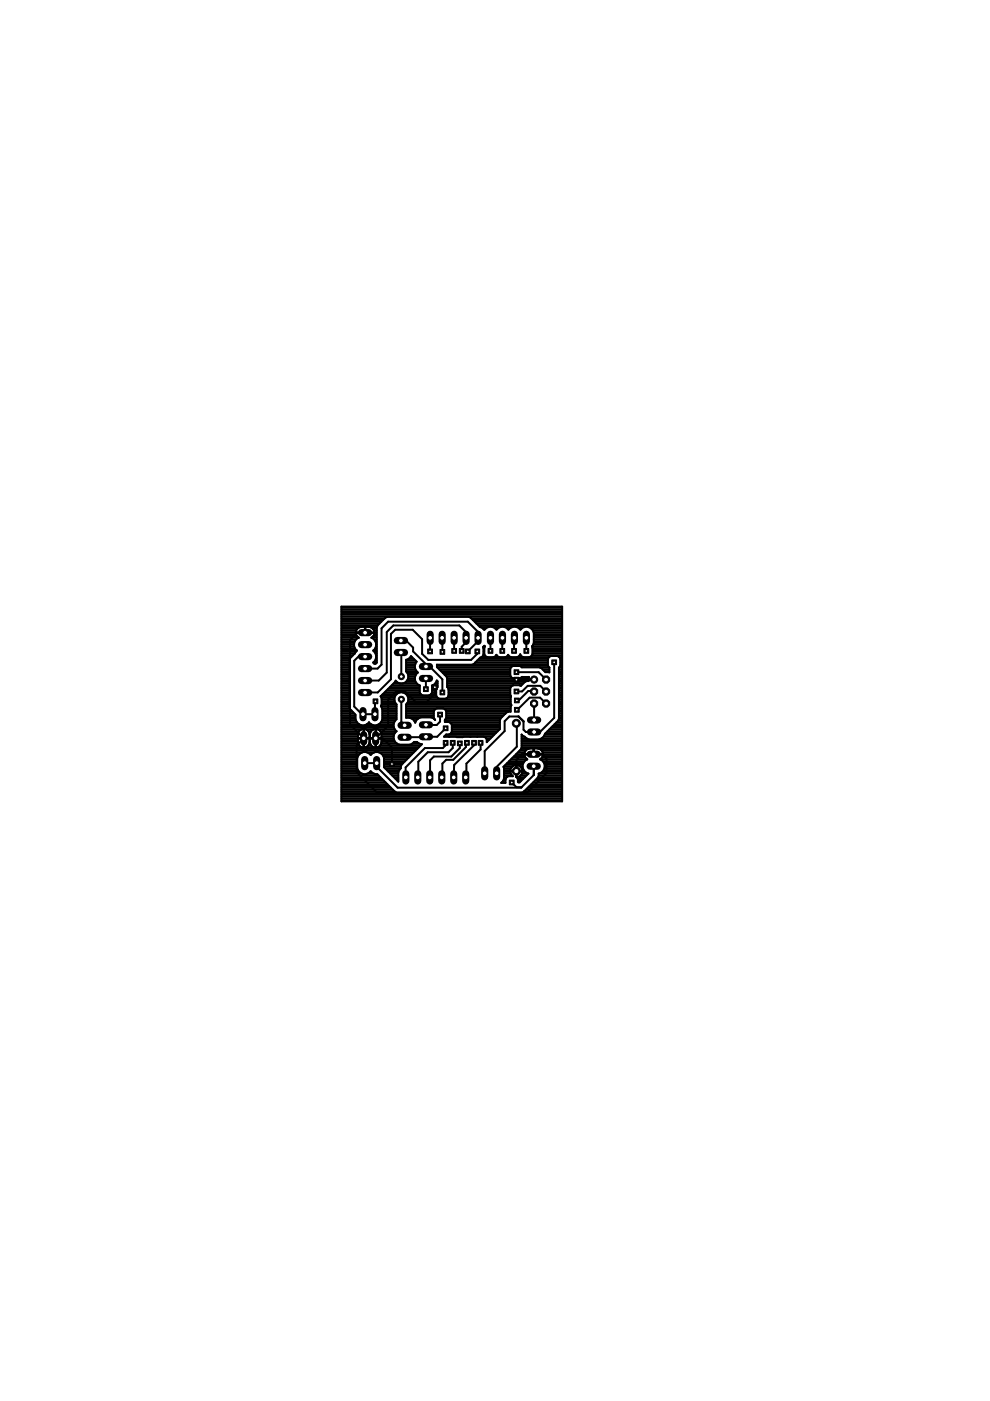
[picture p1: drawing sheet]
<svg xmlns="http://www.w3.org/2000/svg" width="210mm" height="297mm" viewBox="0 0 210 297" stroke-linecap="round" stroke-linejoin="round" font-family="sans-serif">
<g fill="none" stroke="#000" stroke-width=".42">
<path d="M72.4 128.6h46.8v41.3h-46.8zM72.4 139.3h2.1M72.4 132.9h4M72.4 139.7h1.8M72.4 138.9h2.4M72.4 138.6h2.8M72.4 138.2h3M72.4 137.8h3.2M72.4 137.4h2.9M72.4 137.1h2.7M72.4 136.7h2.7M72.4 136.3h2.7"/>
<path d="M72.4 136h2.8M72.4 135.6h3.1M72.4 135.2h3.6M72.4 134.8h3.2M72.4 134.5h3.1M72.4 134.1h3M72.4 133.7h3.1M72.4 133.3h3.3M72.4 132.6h7.7M72.4 132.2h8.1M72.4 131.8h8.5M72.4 131.4h8.8"/>
<path d="M72.4 131.1h9.2M72.4 130.7h46.8M72.4 130.3h46.8M72.4 130h46.8M72.4 129.6h46.8M72.4 129.2h46.8M72.4 128.8h46.8M75.2 138.6l-1 .9-.1 .4v10.1l.1 .4 1.2 1.1a1.67 1.67 0 0 0 .7 2 1.67 1.67 0 0 0 2.1-.3M75.4 134h4M76 135.2h.1a1.56 1.56 0 0 0-.4 2.7l-.5 .7M76.4 132.9h2.1M76.4 132.9l-.7 .4-.3 .7"/>
<path d="M77.4 132.9v1.3h-2l.2 .6 .4 .4M77.4 134.1h.1M77.4 133.7h.1M77.4 133.3h.1M77.4 134.1h-1.6l-1.6 1.6v17.9l2.9 2.9M77.4 139.2l-1.3-.1-1 1v9.7l1.6 1.6h2.8l.1-2.7M77.5 132.9v1.3h1.9a1.21 1.21 0 0 1-.7 1 1.56 1.56 0 0 1 .4 2.7l.4 .4 .2 .6M78.4 132.9h1.5M78.5 132.9a1.27 1.27 0 0 1 .9 1.1M78.8 135.2h1.1M79.1 133.3h.8M79.2 134.8h.7"/>
<path d="M79.3 137.8h.6M79.3 135.6h.6M79.3 133.7h.6M79.4 134.5h.5M79.4 138.2h.5M79.4 134.1h.5M79.6 137.4h.3M79.6 136h.3M79.6 138.6h.3M79.7 139.7h.2M79.7 137.1h.2M79.7 139.3h.2"/>
<path d="M79.7 138.9v.6l-.2 .6-.4 .4 .3 .2h.2l.3-.2M79.7 138.9h.2M79.7 136.7h.2M79.7 136.3h.2M85 138.3l.1 5.1M85 135.8h1.1l1.5 1.5v.8l2.7 2.7v.5h.8l2.7 2.7v2.8M85 135.8h.1M86.6 139.7h1.1M87 139.3h.4M91.2 135.2v2.9M93.7 135.2l.1 3M96.3 135.2v2.8"/>
<path d="M97.9 138v-.9l.9-.9 .2-2-1.6-1.6h-14l-1.4 1.4v8.6l-1.7 1.7h-2.9M99.2 138.1l2.2-2.2v-.7l.1-.1v-1l-2.3-2.3h-16.9l-1.4 1.4v7.7l-.8 .9h-2.7M99.9 131.1h19.3M100.3 131.4h18.9M100.6 131.8h18.6M101 132.2h18.2M101.2 138.1v.5l-1.3 1.3h-9.1l-1.3-1.3v-3.1l-2-2h-3.7l-.9 .9v9.6l-2.8 2.8h-2.7M101.4 132.6h17.8M101.6 139.7h14.6M101.8 132.9h1.7M102.1 139.3h14.3M102.2 139.3l-.4 .1-1.3 1.4-.4 .1h-7.5v.5l2.1 2"/>
<path d="M102.4 138.9h.4M102.4 133.3h.5M102.5 137.5v1.3l-.3 .5M102.5 137.5l-.1-.3 .3-.3 .1 .1-.1 1.7 .3 .5 .3 .1M102.5 138.6h.2M102.5 138.2h.2M102.5 137.8h.2M102.5 137.4h.2M102.5 137.1h.3M104 135.2v2.8M104.4 132.9h1.7M104.6 139.3l.6-.5 .6 .5"/>
<path d="M105.1 133.3h.4M105.2 138.9h.1M106.5 135.2v2.8M107 132.9h1.6M107.1 139.3l.6-.5 .6 .5M107.6 133.3h.4M107.7 138.9h.1M109.1 135.2l-.1 2.8M109.5 132.9h1.7M109.7 139.3l.3-.1 .3-.5 .3 .5 .3 .1M110.2 133.3h.3M110.2 138.9h.2"/>
<path d="M111.6 135.2v2.8M112.1 132.9h7.1M112.7 133.3h6.5M112.8 137.1l.1 1.6-.1 .3-.6 .3M112.8 138.9h6.4M112.8 137.1h6.4M112.9 138.6h6.3M112.9 138.2h6.3M112.9 137.8h6.3M112.9 137.4h6.3M113 133.7h6.2M113 136.7h6.2"/>
<path d="M113.2 134.1h6M113.2 136.3l-.4 .8M113.2 136.3v-2.1a1.59 1.59 0 0 0-1.2-1.3 1.59 1.59 0 0 0-1.7 .6 1.57 1.57 0 0 0-2.5 0 1.57 1.57 0 0 0-2.5 0 1.58 1.58 0 0 0-2.6 .1l-.4-.5-.6-.2-1.9-1.9-.4-.2h-17.3a5.8 5.8 0 0 0-2.2 2.2v7.5M113.2 136.3h6M113.2 136h6M113.2 135.6h6M113.2 135.2h6M113.2 134.8h6M113.2 134.5h6M116.2 139.7v1.4l.3 .4v1.1l-.9-.1-.8-.9-.4-.1h-3.8l-.4-.3M116.2 139.7l.1-.3 .5-.3h1.4l.5 .3 .1 .3M118.6 139.3h.6"/>
<path d="M118.8 139.7h.4M118.8 139.7v1.4l-.3 .4v10.9l-.2 .4-2.8 2.8-.2 .5-.4 .4-.6 .3h-2.1l-.6-.3-1-.8v2.8l-.2 .4-3.7 3.7 .2 .3M72.4 156.5h4.7M72.4 159.9h3.8M72.4 141.2h1.7M72.4 143.8h1.7M72.4 145.3h1.7M72.4 150.9h2.4M72.4 144.9h1.7M72.4 159.5h4.4M72.4 159.2h15.7M72.4 158.8h16.1"/>
<path d="M72.4 158.4h4.2M72.4 158h3.8M72.4 157.7h3.6M72.4 157.3h3.5M72.4 156.9h3.5M72.4 156.2h3.5M72.4 155.8h3.5M72.4 155.4h3.5M72.4 155h3.7M72.4 154.7h4.2M72.4 154.3h11.1M72.4 153.9h11.1"/>
<path d="M72.4 153.5h3.7M72.4 153.2h3.3M72.4 152.8h3.1M72.4 152.4h3M72.4 152h3M72.4 151.7h3M72.4 151.3h2.8M72.4 150.6h2M72.4 150.2h1.7M72.4 149.8h1.7M72.4 149.4h1.7M72.4 149.1h1.7"/>
<path d="M72.4 148.7h1.7M72.4 148.3h1.7M72.4 147.9h1.7M72.4 147.6h1.7M72.4 147.2h1.7M72.4 146.8h1.7M72.4 146.4h1.7M72.4 146h1.7M72.4 145.7h1.7M72.4 144.6h1.7M72.4 144.2h1.7M72.4 143.4h1.7"/>
<path d="M72.4 143.1h1.7M72.4 142.7h1.7M72.4 142.3h1.7M72.4 141.9h1.7M72.4 141.6h1.7M72.4 140.8h1.7M72.4 140.4h1.7M72.4 140.1h1.7M76.6 158.4l-.6-.6-.1-1.2h2.4v1.2l-.7 .6M76.6 158.4l.5 .1v-3.9a1.18 1.18 0 0 0-1.2 1.1v.8h2.4v-.8a1.18 1.18 0 0 0-1.1-1.1v3.9l.4-.1M77.1 158.4h.1M77.1 158h.1"/>
<path d="M77.1 157.7h.1M77.1 157.3h.1M77.1 156.9h.1M77.1 156.2h.1M77.1 155.8h.1M77.1 155.4h.1M77.1 155h.1M77.1 154.7h.1M77.1 156.5h2.6M77.1 156.5l-1.5 1.6v5.6l4.4 4.4h31.7l4.2-4.2v-3l-1-1M77.6 158.4h1.6M77.6 154.7h1.5"/>
<path d="M77.8 153.5h.8M77.8 159.5h1.5M78.1 158h.6M78.1 155h.6M78.2 153.2h.1M78.3 157.7h.2M78.3 155.4h.2M78.3 157.3h.1M78.3 156.9h.1M78.3 156.2h.1M78.3 155.8h.1M78.4 159.9h.3"/>
<path d="M79.2 140.4h.7M79.5 140.1h.4M79.6 156.5h.1M79.6 158.4h.1M79.6 158h.1M79.6 157.7h.1M79.6 157.3h.1M79.6 156.9h.1M79.6 156.2h.1M79.6 155.8h.1M79.6 155.4h.1M79.6 155h.1"/>
<path d="M79.6 154.7h.1M79.7 156.5v.1M79.7 156.5h3.8M80.1 158.4h8.7M80.2 154.7h3.5M80.3 153.5h3.2M80.4 159.5h7.3M80.6 158h8.6M80.6 155h3.5M80.8 153.2h2.8M80.8 147.6h3M80.8 157.7h3.4"/>
<path d="M80.8 149.8l.3 .6v2.1a1.59 1.59 0 0 1-1.2 1.3 1.59 1.59 0 0 1-1.7-.6M80.8 155.4h2.9M80.8 149.8h3.3M80.9 156.6v.8a1.23 1.23 0 0 1-1.2 1.1v-3.9a1.18 1.18 0 0 1 1.2 1.1v.8h-2.5v-.8a1.18 1.18 0 0 1 1.2-1.1v3.9a1.23 1.23 0 0 1-1.2-1.1v-.8h2.8l1.9 1.9v3.5M80.9 157.3h2.9M80.9 156.9h2.7M80.9 156.2h2.6M80.9 155.8h2.6M80.9 147.9h2.8M80.9 149.4h3.2M80.9 149.1h2.9M80.9 148.7h2.8"/>
<path d="M80.9 148.3h2.7M81 159.9h6.4M81 152.8h2.8M81 150.2h3.1M81.1 150.9h3M81.1 152.4h3M81.1 152h3M81.1 151.7h3M81.1 151.3h3M81.1 150.6h3M81.2 147.2h2.9M81.5 146.8h3.3"/>
<path d="M81.9 146.4h7.1M82.3 146h6.7M82.7 145.7h6.3M83 145.3h5.9M83.4 144.9h5M83.7 155.4a1.6 1.6 0 0 0 1 2.5h2.2l.6-.3 .3-.3h.6l.3 .2 .8 .3-4.4 4.3-.1 .4M83.7 154.7l.4 .3M83.8 144.6h.3M84.1 155l-.4 .4M84.8 144.9l-.5-.2-.4-.4-3.2 3.3 .2 .4-.1 1.8M85.1 148.3v4.8l.7 .7M85.4 146.8h3.6"/>
<path d="M85.8 156.3h.1M86.1 144.6h2M86.1 147.2h3.1M86.1 141.2h1.9M86.1 150.9h5.9M86.1 152h5.9M86.1 151.7h5.9M86.1 151.3h5.9M86.1 150.6h6M86.1 150.2h22.2M86.1 149.8h22.2M86.1 149.4h22.3"/>
<path d="M86.1 142.3h2.2M86.1 141.9h2M86.1 141.6h1.9M86.1 140.8h2M86.1 140.4h2.1M86.1 140.1h2M86.4 149.1h21.9M86.4 144.2h1.6M86.4 142.7h2.1M86.4 147.6h6.1M86.5 143.8h1.5M86.5 148.7h21.8"/>
<path d="M86.5 143.1h1.7M86.6 147.9h6.2M86.6 148.3h21.7M86.6 143.4h1.4M87.4 157.7h1.5M87.4 152.4h1.2M87.8 152.8h.4M88 144.2v-.6l.2-.6 .4-.4a1.51 1.51 0 0 1-.3-2.3l-1.2-1.2-.4 .6-.6 .2v2.5a1.45 1.45 0 0 1 .4 1.5 1.45 1.45 0 0 1-1.1 1M88 153.2h.1M90.3 143.9v2.2M90.3 143.8v.1M90.5 141.2l-.1 .1"/>
<path d="M90.9 156.2l-5.1 .1M91.4 147.2h1.1M91.6 146.8h.9M91.6 146.4h.9M91.6 146h.9M91.6 145.7h1.2M91.7 145.3h1.1M92.1 152.4h.1M92.1 150.5l.5-.3h1.4l.5 .3M92.1 150.5l-.1 .3 .1 1.7M92.2 145.7v1.4l-1.7 1.7h-2.4l-2.3-2.3h-1.7l-1.8 1.8v5.6l-2.6 2.6M92.2 144.9h.6"/>
<path d="M92.3 152.6l-.9-.5h-2.2l-.5 .2-.7 .9a1.6 1.6 0 0 0-1.9-1v-2.9a1.49 1.49 0 0 0 .1-2.1 1.49 1.49 0 0 0-2.2 0 1.49 1.49 0 0 0 .1 2.1v3.2a1.59 1.59 0 0 0-.4 2.2M92.5 144.6h.3M92.6 141.2h23.6M92.8 141.6h15.5M93.2 141.9h15M93.3 151.5v1.5l-.7 .7h-2.3M93.5 142.3h14.7M93.9 142.7h14.3M94.2 156.2h10.2M94.3 143.1h13.9M94.3 152.8h11.7M94.5 154.4l-1.8 1.8h-2.4"/>
<path d="M94.5 152.5l-.2 .1v.5h.9l.5 .3 .1 1.7M94.5 150.5l.1 .3-.1 1.7M94.5 150.6h13.8M94.5 157.5v.5l-.6 .6h-3.8l-4.1 4.1v2.1M94.5 152.4h11.6M94.5 155.8h10.3M94.6 150.9h13.1M94.6 152h11.8M94.6 151.7h12.2M94.6 151.3h12.6M94.7 143.4l.1 .4M94.7 143.4h13.6"/>
<path d="M94.8 143.8h17.3M94.8 145.3h15.8M94.8 144.9h16.1M94.8 143.8v1.9l.3 .4v1.4l-.1 .3-.5 .3h-1.4l-.5-.3-.1-1.7 .3-.4v-1.3l-.2-.1-.2 .5-.8 .6v1.4l-.1 .3-.5 .3h-1.4l-.3-.1-.3-.5v-1.4l-.8-.6-.2-.6M94.8 144.6h16.5M94.8 144.2h17.2M94.8 147.9h13.5M94.8 145.7h13.5M95.1 147.6h13.2M95.1 146h13.1M95.1 147.2h13.1M95.1 146.8h13.1"/>
<path d="M95.1 146.4h13.1M95.4 153.2h10.6M95.6 155.4h9.5M95.7 153.5h10.3M95.8 155.1l-.3 .5-.9 .1-.5 .5h8.5l.5 .3M95.8 155h9.7M95.8 154.7h10.1M95.8 154.3h10.2M95.8 153.9h10.2M96 157.5v1.1l-.9 .9h-4.4l-2 2-.1 3.3M97.5 157.6v1l-1.8 1.8h-3.7l-.8 .8-.1 3.6M99 157.5h-.2v.9l-2.7 2.7h-1.5l-.8 .8-.1 2.9"/>
<path d="M100.4 140.8h15.8M100.5 157.5v.5l-4.2 4.2-.1 2.6M100.8 140.4h15.4M101.2 140.1h15M101.9 157.5v1.4l-3 3-.2 2.9M103.1 156.5h.9M103.2 157.3h.1M103.2 156.9h.4M107.1 151.3h.1M107.1 151.3l-1 1-.1 .4v1.9l-2.8 2.8-.1-.9M108.3 147.6v1.6l.1 .3-.1 .3v1.1h-.5l-.7 .4M108.8 141.2l-.5 .3-.1 .3v1.4l.1 .3 .5 .3"/>
<path d="M108.8 145.3l-.5 .3-.1 .3 .1 1.7M109.4 159.9h9.8M109.5 153.4l.1 4.9-4.3 4.3v1.4M109.5 142.5h4.7l1.6 1.6M109.5 146.6h1.2l1.2-1.2h2.7l1.2 1.2M109.8 159.5h1.4M109.9 151.9l1.1 1.1M110.2 159.2h1.2M110.5 158.8h1.4M110.6 156.5h1M110.6 158.4h8.6M110.6 158h8.6"/>
<path d="M110.6 157.7h8.6M110.6 157.3h8.6M110.6 156.9h8.6M110.6 156.2h.6M110.6 155.8h.1M110.7 159.9l-1.2 1.2v2.4M111.3 144.5l-.9 .9-.2-.1M111.9 158.8l-.6 .5-.1 .6h3.9a1.18 1.18 0 0 0-.7-1.1M111.9 158.8l1.2-.1v1.3h-1.9a1.2 1.2 0 0 0 .6 1l-.7 .6-.3 .5M112 144h.1M112 144.1v.1M112 144l1.2 .1"/>
<path d="M112 144.2l.1 .2M112.1 143.8l.1-.3h-1.6l-.4 .3M112.1 143.8l-.1 .2M112.1 144.4h.1M112.1 144.4l-.8 .1M113.1 159.5h.1M113.1 159.2h.1M113.1 158.8h.1M113.2 144.1h-3.7M113.2 146.6l-1.2-.1-2 2h-.4M113.2 149.2v3.5M114.4 158.8h4.8"/>
<path d="M114.4 158.8l-1.2-.1v1.3h1.9a1.2 1.2 0 0 1-.6 1l.8 .6 .2 .5M114.6 141.6h1.9M114.9 156.5h4.3M114.9 159.2h4.3M115.1 159.5h4.1M115.1 141.9h1.4M115.3 156.2h3.9M115.4 142.3h1.1M115.5 155.8h3.7M115.7 155.4h3.5M115.8 149.2l-1.3-1.3h-2.2l-2.7 2.6M116.1 155h3.1"/>
<path d="M116.5 154.7h2.7M116.8 154.3h2.4M117.2 153.9h2M117.5 140.4v11.8l-3 3h-3l-.5-.5v-1.8l-1-1h-2l-1 1v2.1l-4.2 4.2v4.8M117.6 153.5h1.6M118 153.2h1.2M118.3 152.8h.9M118.5 152.4h.7M118.5 143.8h.7M118.5 145.3h.7M118.5 150.9h.7M118.5 144.9h.7"/>
<path d="M118.5 152h.7M118.5 151.7h.7M118.5 151.3h.7M118.5 150.6h.7M118.5 150.2h.7M118.5 149.8h.7M118.5 149.4h.7M118.5 149.1h.7M118.5 148.7h.7M118.5 148.3h.7M118.5 147.9h.7M118.5 147.6h.7"/>
<path d="M118.5 147.2h.7M118.5 146.8h.7M118.5 146.4h.7M118.5 146h.7M118.5 145.7h.7M118.5 144.6h.7M118.5 144.2h.7M118.5 143.4h.7M118.5 143.1h.7M118.5 142.7h.7M118.5 142.3h.7M118.5 141.9h.7"/>
<path d="M118.5 141.6h.7M118.8 141.2h.4M118.8 140.8h.4M118.8 140.4h.4M118.8 140.1h.4M72.4 167.8h11.2M72.4 165.9h9.4M72.4 164.8h8.2M72.4 169.7h46.8M72.4 169.3h46.8M72.4 168.9h46.8M72.4 168.5h46.8"/>
<path d="M72.4 168.1h46.8M72.4 167.4h10.9M72.4 167h10.5M72.4 166.6h10.1M72.4 166.3h9.7M72.4 165.5h9M72.4 165.2h8.6M72.4 164.4h7.9M72.4 164h4.4M72.4 163.7h3.8M72.4 163.3h3.5M72.4 162.9h3.4"/>
<path d="M72.4 162.5h3.3M72.4 162.2h3.3M72.4 161.8h3.3M72.4 161.4h3.3M72.4 161h3.3M72.4 160.7h3.4M72.4 160.3h3.5M77.3 161.8h2.6v.8l4.4 4.4h26.2l2.7-2.7v-1.8v1.8M77.9 164h1.4M78.4 163.7h.3M81.3 160.3h5.7M81.4 160.7h5.2"/>
<path d="M81.4 162.5h3.6M81.4 162.2h3.7M81.4 161.8h4.1M81.4 161.4h4.5M81.4 161h4.8M81.6 162.9h3.4M82 163.3h2.7M82.4 163.7h2.1M82.8 164h1.7M83.1 164.4h1.4M83.5 164.8h1M83.9 165.2h.6"/>
<path d="M84.3 165.5h.2M85 162.5v.4M85 162.9l-.5 .8v2l-3.1-3v-2a1.59 1.59 0 0 0-1.2-1.2 1.59 1.59 0 0 0-1.6 .6 1.6 1.6 0 0 0-1.7-.6 1.6 1.6 0 0 0-1.2 1.2v2.2a1.6 1.6 0 0 0 1.2 1.2 1.6 1.6 0 0 0 1.7-.6l.4 .4 1 .2 3.7 3.8 .4 .1h26.6l.5-.2M106.3 165.9h.9M106.7 165.5h.5M106.8 162.5h1.8M106.8 165.2h.4M106.9 164.8h.6M106.9 162.9v2.1l-.3 .6-.3 .4h.9v-.8l.3-.5 1.3-.1-.5-.6M106.9 164.4h1.6M106.9 164h1.4M106.9 163.7h1.3"/>
<path d="M106.9 163.3h1.3M106.9 162.9h1.4M107.2 162.2h3.6M107.5 161.8h3.5M107.9 161.4h3.3M108.2 163.6h.1M108.2 163.6h2.6M108.2 163.6l.1 .4M108.3 161h3.4M108.5 165.9l1 1h1.1M108.7 160.7h2.7M109.1 160.3h2.1"/>
<path d="M109.4 164.4h.1M109.4 164h.1M109.4 163.7h.1M109.4 163.3h.1M109.4 162.9h.1M109.4 162.5h.1M109.5 162.2v2.6M109.5 164.8h.1M109.5 162.2h.1M109.6 162.2a1.31 1.31 0 0 1 1.2 1.2h-2.6l.2-.6 .2-.3M109.7 164.8h1.6M109.8 165.2h1.1"/>
<path d="M109.8 165.5h.7M110.3 162.5h.5M110.4 164.4h1.3M110.6 162.9h.3M110.7 164h1.3M110.7 164l-.5 .6-.6 .2M110.7 163.3h.3M110.8 163.6h.1M110.8 163.6l-.1 .4M110.8 163.7h.6M110.8 162.1a1.64 1.64 0 0 0 1.2 1.9l-1.8 1.9h-.3l-.2-1-.3-.2v-2.5l-.8 .3M111.1 167.8h8.1"/>
<path d="M111.5 167.4h7.7M111.9 167h7.3M112.3 166.6h6.9M112.6 166.3h6.6M113 165.9h6.2M113.4 165.5h5.8M113.8 165.2h5.4M114 164.9h.1M114.1 164.8h5.1M114.2 164l-.2 .9-2.8 2.9M114.2 164h.1M114.2 164.4h5"/>
<path d="M114.2 164h5M114.6 161h4.6M114.9 160.7h4.3M114.9 163.7h4.3M115.1 161.4h4.1M115.1 160.3h4.1M115.3 163.3h3.9M115.3 161.8h3.9M115.4 162.9h3.8M115.5 162.1a1.62 1.62 0 0 1-1.3 1.9M115.5 162.5h3.7M115.5 162.2h3.7"/>
</g>
<path d="M77 150.7v1.5" fill="none" stroke="#000" stroke-width="1.5"/>
<circle cx="77" cy="151.4" r=".51" fill="#fff" stroke="#000" stroke-width=".21"/>
<path d="M79.5 150.7v1.5" fill="none" stroke="#000" stroke-width="1.5"/>
<circle cx="79.5" cy="151.4" r=".51" fill="#fff" stroke="#000" stroke-width=".21"/>
<circle cx="109.5" cy="153.4" r=".85" fill="#000" stroke="#000" stroke-width=".21"/>
<circle cx="109.5" cy="153.4" r=".55" fill="#fff" stroke="#000" stroke-width=".21"/>
<circle cx="109.5" cy="163.5" r=".85" fill="#000" stroke="#000" stroke-width=".21"/>
<circle cx="109.5" cy="163.5" r=".55" fill="#fff" stroke="#000" stroke-width=".21"/>
<path d="M77.1 155.8v1.5" fill="none" stroke="#000" stroke-width="1.5"/>
<circle cx="77.1" cy="156.5" r=".51" fill="#fff" stroke="#000" stroke-width=".21"/>
<path d="M79.7 155.8v1.5" fill="none" stroke="#000" stroke-width="1.5"/>
<circle cx="79.7" cy="156.5" r=".51" fill="#fff" stroke="#000" stroke-width=".21"/>
<path d="M84.2 138.3h1.6" fill="none" stroke="#000" stroke-width="1.5"/>
<circle cx="85" cy="138.3" r=".51" fill="#fff" stroke="#000" stroke-width=".21"/>
<path d="M84.2 135.8h1.6" fill="none" stroke="#000" stroke-width="1.5"/>
<circle cx="85" cy="135.8" r=".51" fill="#fff" stroke="#000" stroke-width=".21"/>
<path d="M85 156.3h1.6" fill="none" stroke="#000" stroke-width="1.5"/>
<circle cx="85.8" cy="156.3" r=".51" fill="#fff" stroke="#000" stroke-width=".21"/>
<path d="M85 153.8h1.6" fill="none" stroke="#000" stroke-width="1.5"/>
<circle cx="85.8" cy="153.8" r=".51" fill="#fff" stroke="#000" stroke-width=".21"/>
<path d="M112.5 152.7h1.5" fill="none" stroke="#000" stroke-width="1.5"/>
<circle cx="113.2" cy="152.7" r=".51" fill="#fff" stroke="#000" stroke-width=".21"/>
<path d="M112.5 155.2h1.5" fill="none" stroke="#000" stroke-width="1.5"/>
<circle cx="113.2" cy="155.2" r=".51" fill="#fff" stroke="#000" stroke-width=".21"/>
<path d="M89.6 153.7h1.5" fill="none" stroke="#000" stroke-width="1.5"/>
<circle cx="90.3" cy="153.7" r=".51" fill="#fff" stroke="#000" stroke-width=".21"/>
<path d="M89.6 156.2h1.5" fill="none" stroke="#000" stroke-width="1.5"/>
<circle cx="90.3" cy="156.2" r=".51" fill="#fff" stroke="#000" stroke-width=".21"/>
<path d="M89.6 141.3h1.5" fill="none" stroke="#000" stroke-width="1.5"/>
<circle cx="90.3" cy="141.3" r=".51" fill="#fff" stroke="#000" stroke-width=".21"/>
<path d="M89.6 143.8h1.5" fill="none" stroke="#000" stroke-width="1.5"/>
<circle cx="90.3" cy="143.8" r=".51" fill="#fff" stroke="#000" stroke-width=".21"/>
<path d="M98.7 164.1v1.5" fill="none" stroke="#000" stroke-width="1.5"/>
<circle cx="98.7" cy="164.8" r=".51" fill="#fff" stroke="#000" stroke-width=".21"/>
<path d="M96.2 164.1v1.5" fill="none" stroke="#000" stroke-width="1.5"/>
<circle cx="96.2" cy="164.8" r=".51" fill="#fff" stroke="#000" stroke-width=".21"/>
<path d="M93.7 164.1v1.5" fill="none" stroke="#000" stroke-width="1.5"/>
<circle cx="93.7" cy="164.8" r=".51" fill="#fff" stroke="#000" stroke-width=".21"/>
<path d="M91.1 164.1v1.5" fill="none" stroke="#000" stroke-width="1.5"/>
<circle cx="91.1" cy="164.8" r=".51" fill="#fff" stroke="#000" stroke-width=".21"/>
<path d="M88.6 164.1v1.5" fill="none" stroke="#000" stroke-width="1.5"/>
<circle cx="88.6" cy="164.8" r=".51" fill="#fff" stroke="#000" stroke-width=".21"/>
<path d="M86 164.1v1.5" fill="none" stroke="#000" stroke-width="1.5"/>
<circle cx="86" cy="164.8" r=".51" fill="#fff" stroke="#000" stroke-width=".21"/>
<path d="M104 134.5v1.5" fill="none" stroke="#000" stroke-width="1.5"/>
<circle cx="104" cy="135.2" r=".51" fill="#fff" stroke="#000" stroke-width=".21"/>
<path d="M106.5 134.5v1.5" fill="none" stroke="#000" stroke-width="1.5"/>
<circle cx="106.5" cy="135.2" r=".51" fill="#fff" stroke="#000" stroke-width=".21"/>
<path d="M109.1 134.5v1.5" fill="none" stroke="#000" stroke-width="1.5"/>
<circle cx="109.1" cy="135.2" r=".51" fill="#fff" stroke="#000" stroke-width=".21"/>
<path d="M111.6 134.5v1.5" fill="none" stroke="#000" stroke-width="1.5"/>
<circle cx="111.6" cy="135.2" r=".51" fill="#fff" stroke="#000" stroke-width=".21"/>
<path d="M91.2 134.5v1.5" fill="none" stroke="#000" stroke-width="1.5"/>
<circle cx="91.2" cy="135.2" r=".51" fill="#fff" stroke="#000" stroke-width=".21"/>
<path d="M93.7 134.5v1.5" fill="none" stroke="#000" stroke-width="1.5"/>
<circle cx="93.7" cy="135.2" r=".51" fill="#fff" stroke="#000" stroke-width=".21"/>
<path d="M96.3 134.5v1.5" fill="none" stroke="#000" stroke-width="1.5"/>
<circle cx="96.3" cy="135.2" r=".51" fill="#fff" stroke="#000" stroke-width=".21"/>
<path d="M98.8 134.5v1.5" fill="none" stroke="#000" stroke-width="1.5"/>
<circle cx="98.8" cy="135.2" r=".51" fill="#fff" stroke="#000" stroke-width=".21"/>
<path d="M101.4 134.5v1.5" fill="none" stroke="#000" stroke-width="1.5"/>
<circle cx="101.4" cy="135.2" r=".51" fill="#fff" stroke="#000" stroke-width=".21"/>
<circle cx="85.1" cy="148.3" r=".66" fill="#000" stroke="#000" stroke-width=".21"/>
<circle cx="85.1" cy="148.3" r=".4" fill="#fff" stroke="#000" stroke-width=".21"/>
<circle cx="85.1" cy="143.4" r=".66" fill="#000" stroke="#000" stroke-width=".21"/>
<circle cx="85.1" cy="143.4" r=".4" fill="#fff" stroke="#000" stroke-width=".21"/>
<path d="M76.6 146.8h1.6" fill="none" stroke="#000" stroke-width="1.5"/>
<circle cx="77.4" cy="146.8" r=".51" fill="#fff" stroke="#000" stroke-width=".21"/>
<path d="M76.6 144.3h1.6" fill="none" stroke="#000" stroke-width="1.5"/>
<circle cx="77.4" cy="144.3" r=".51" fill="#fff" stroke="#000" stroke-width=".21"/>
<path d="M76.6 141.8h1.6" fill="none" stroke="#000" stroke-width="1.5"/>
<circle cx="77.4" cy="141.8" r=".51" fill="#fff" stroke="#000" stroke-width=".21"/>
<path d="M76.6 139.2h1.6" fill="none" stroke="#000" stroke-width="1.5"/>
<circle cx="77.4" cy="139.2" r=".51" fill="#fff" stroke="#000" stroke-width=".21"/>
<path d="M76.6 136.7h1.6" fill="none" stroke="#000" stroke-width="1.5"/>
<circle cx="77.4" cy="136.7" r=".51" fill="#fff" stroke="#000" stroke-width=".21"/>
<path d="M76.6 134.1h1.6" fill="none" stroke="#000" stroke-width="1.5"/>
<circle cx="77.4" cy="134.1" r=".51" fill="#fff" stroke="#000" stroke-width=".21"/>
<circle cx="113.2" cy="144.1" r=".76" fill="#000" stroke="#000" stroke-width=".21"/>
<circle cx="113.2" cy="144.1" r=".51" fill="#fff" stroke="#000" stroke-width=".21"/>
<circle cx="113.2" cy="146.6" r=".83" fill="#000" stroke="#000" stroke-width=".21"/>
<circle cx="113.2" cy="146.6" r=".51" fill="#fff" stroke="#000" stroke-width=".21"/>
<circle cx="113.2" cy="149.2" r=".83" fill="#000" stroke="#000" stroke-width=".21"/>
<circle cx="113.2" cy="149.2" r=".51" fill="#fff" stroke="#000" stroke-width=".21"/>
<circle cx="115.8" cy="144.1" r=".83" fill="#000" stroke="#000" stroke-width=".21"/>
<circle cx="115.8" cy="144.1" r=".51" fill="#fff" stroke="#000" stroke-width=".21"/>
<circle cx="115.8" cy="146.6" r=".83" fill="#000" stroke="#000" stroke-width=".21"/>
<circle cx="115.8" cy="146.6" r=".51" fill="#fff" stroke="#000" stroke-width=".21"/>
<circle cx="115.8" cy="149.2" r=".83" fill="#000" stroke="#000" stroke-width=".21"/>
<circle cx="115.8" cy="149.2" r=".51" fill="#fff" stroke="#000" stroke-width=".21"/>
<path d="M105.3 163.2v1.5" fill="none" stroke="#000" stroke-width="1.5"/>
<circle cx="105.3" cy="164" r=".51" fill="#fff" stroke="#000" stroke-width=".21"/>
<path d="M102.8 163.2v1.5" fill="none" stroke="#000" stroke-width="1.5"/>
<circle cx="102.8" cy="164" r=".51" fill="#fff" stroke="#000" stroke-width=".21"/>
<path d="M112.4 159.9h1.5" fill="none" stroke="#000" stroke-width="1.5"/>
<circle cx="113.2" cy="159.9" r=".51" fill="#fff" stroke="#000" stroke-width=".21"/>
<path d="M112.4 162.5h1.5" fill="none" stroke="#000" stroke-width="1.5"/>
<circle cx="113.2" cy="162.5" r=".51" fill="#fff" stroke="#000" stroke-width=".21"/>
<path d="M77.3 161v1.6" fill="none" stroke="#000" stroke-width="1.5"/>
<circle cx="77.3" cy="161.8" r=".51" fill="#fff" stroke="#000" stroke-width=".21"/>
<path d="M79.9 161v1.6" fill="none" stroke="#000" stroke-width="1.5"/>
<circle cx="79.9" cy="161.8" r=".51" fill="#fff" stroke="#000" stroke-width=".21"/>
<path d="M109 143.6h1v1h-1z" fill="#000" stroke="#000" stroke-width=".21"/>
<circle cx="109.5" cy="144.1" r=".3" fill="#fff" stroke="#000" stroke-width=".21"/>
<path d="M82.6 161.5h1v1h-1z" fill="#000" stroke="#000" stroke-width=".21"/>
<circle cx="83.1" cy="162" r=".3" fill="#fff" stroke="#000" stroke-width=".21"/>
<path d="M91.7 145.2h1v1h-1z" fill="#000" stroke="#000" stroke-width=".21"/>
<circle cx="92.2" cy="145.7" r=".3" fill="#fff" stroke="#000" stroke-width=".21"/>
<path d="M117 139.9h1v1h-1z" fill="#000" stroke="#000" stroke-width=".21"/>
<circle cx="117.5" cy="140.4" r=".3" fill="#fff" stroke="#000" stroke-width=".21"/>
<path d="M79.1 148.2h1v1h-1z" fill="#000" stroke="#000" stroke-width=".21"/>
<circle cx="79.6" cy="148.7" r=".3" fill="#fff" stroke="#000" stroke-width=".21"/>
<path d="M108 165.4h1v1h-1z" fill="#000" stroke="#000" stroke-width=".21"/>
<circle cx="108.5" cy="165.9" r=".3" fill="#fff" stroke="#000" stroke-width=".21"/>
<path d="M92.8 151h1v1h-1z" fill="#000" stroke="#000" stroke-width=".21"/>
<circle cx="93.3" cy="151.5" r=".3" fill="#fff" stroke="#000" stroke-width=".21"/>
<path d="M89.8 145.6h1v1h-1z" fill="#000" stroke="#000" stroke-width=".21"/>
<circle cx="90.3" cy="146.1" r=".3" fill="#fff" stroke="#000" stroke-width=".21"/>
<path d="M93.3 146.3h1v1h-1z" fill="#000" stroke="#000" stroke-width=".21"/>
<circle cx="93.8" cy="146.8" r=".3" fill="#fff" stroke="#000" stroke-width=".21"/>
<path d="M94 153.9h1v1h-1z" fill="#000" stroke="#000" stroke-width=".21"/>
<circle cx="94.5" cy="154.4" r=".3" fill="#fff" stroke="#000" stroke-width=".21"/>
<path d="M109 142h1v1h-1z" fill="#000" stroke="#000" stroke-width=".21"/>
<circle cx="109.5" cy="142.5" r=".3" fill="#fff" stroke="#000" stroke-width=".21"/>
<path d="M100.7 137.6h1v1h-1z" fill="#000" stroke="#000" stroke-width=".21"/>
<circle cx="101.2" cy="138.1" r=".3" fill="#fff" stroke="#000" stroke-width=".21"/>
<path d="M109.1 148h1v1h-1z" fill="#000" stroke="#000" stroke-width=".21"/>
<circle cx="109.6" cy="148.5" r=".3" fill="#fff" stroke="#000" stroke-width=".21"/>
<path d="M109 146.1h1v1h-1z" fill="#000" stroke="#000" stroke-width=".21"/>
<circle cx="109.5" cy="146.6" r=".3" fill="#fff" stroke="#000" stroke-width=".21"/>
<path d="M109.1 150h1v1h-1z" fill="#000" stroke="#000" stroke-width=".21"/>
<circle cx="109.6" cy="150.5" r=".3" fill="#fff" stroke="#000" stroke-width=".21"/>
<path d="M98.7 137.6h1v1h-1z" fill="#000" stroke="#000" stroke-width=".21"/>
<circle cx="99.2" cy="138.1" r=".3" fill="#fff" stroke="#000" stroke-width=".21"/>
<path d="M97.4 137.5h1v1h-1z" fill="#000" stroke="#000" stroke-width=".21"/>
<circle cx="97.9" cy="138" r=".3" fill="#fff" stroke="#000" stroke-width=".21"/>
<path d="M94 157h1v1h-1z" fill="#000" stroke="#000" stroke-width=".21"/>
<circle cx="94.5" cy="157.5" r=".3" fill="#fff" stroke="#000" stroke-width=".21"/>
<path d="M95.5 157h1v1h-1z" fill="#000" stroke="#000" stroke-width=".21"/>
<circle cx="96" cy="157.5" r=".3" fill="#fff" stroke="#000" stroke-width=".21"/>
<path d="M97 157.1h1v1h-1z" fill="#000" stroke="#000" stroke-width=".21"/>
<circle cx="97.5" cy="157.6" r=".3" fill="#fff" stroke="#000" stroke-width=".21"/>
<path d="M98.5 157h1v1h-1z" fill="#000" stroke="#000" stroke-width=".21"/>
<circle cx="99" cy="157.5" r=".3" fill="#fff" stroke="#000" stroke-width=".21"/>
<path d="M100 157h1v1h-1z" fill="#000" stroke="#000" stroke-width=".21"/>
<circle cx="100.5" cy="157.5" r=".3" fill="#fff" stroke="#000" stroke-width=".21"/>
<path d="M101.4 157h1v1h-1z" fill="#000" stroke="#000" stroke-width=".21"/>
<circle cx="101.9" cy="157.5" r=".3" fill="#fff" stroke="#000" stroke-width=".21"/>
<path d="M111.1 137.5h1v1h-1z" fill="#000" stroke="#000" stroke-width=".21"/>
<circle cx="111.6" cy="138" r=".3" fill="#fff" stroke="#000" stroke-width=".21"/>
<path d="M108.5 137.5h1v1h-1z" fill="#000" stroke="#000" stroke-width=".21"/>
<circle cx="109" cy="138" r=".3" fill="#fff" stroke="#000" stroke-width=".21"/>
<path d="M106 137.5h1v1h-1z" fill="#000" stroke="#000" stroke-width=".21"/>
<circle cx="106.5" cy="138" r=".3" fill="#fff" stroke="#000" stroke-width=".21"/>
<path d="M103.5 137.5h1v1h-1z" fill="#000" stroke="#000" stroke-width=".21"/>
<circle cx="104" cy="138" r=".3" fill="#fff" stroke="#000" stroke-width=".21"/>
<path d="M95.8 137.5h1v1h-1z" fill="#000" stroke="#000" stroke-width=".21"/>
<circle cx="96.3" cy="138" r=".3" fill="#fff" stroke="#000" stroke-width=".21"/>
<path d="M93.3 137.7h1v1h-1z" fill="#000" stroke="#000" stroke-width=".21"/>
<circle cx="93.8" cy="138.2" r=".3" fill="#fff" stroke="#000" stroke-width=".21"/>
<path d="M90.7 137.6h1v1h-1z" fill="#000" stroke="#000" stroke-width=".21"/>
<circle cx="91.2" cy="138.1" r=".3" fill="#fff" stroke="#000" stroke-width=".21"/>
</svg>
